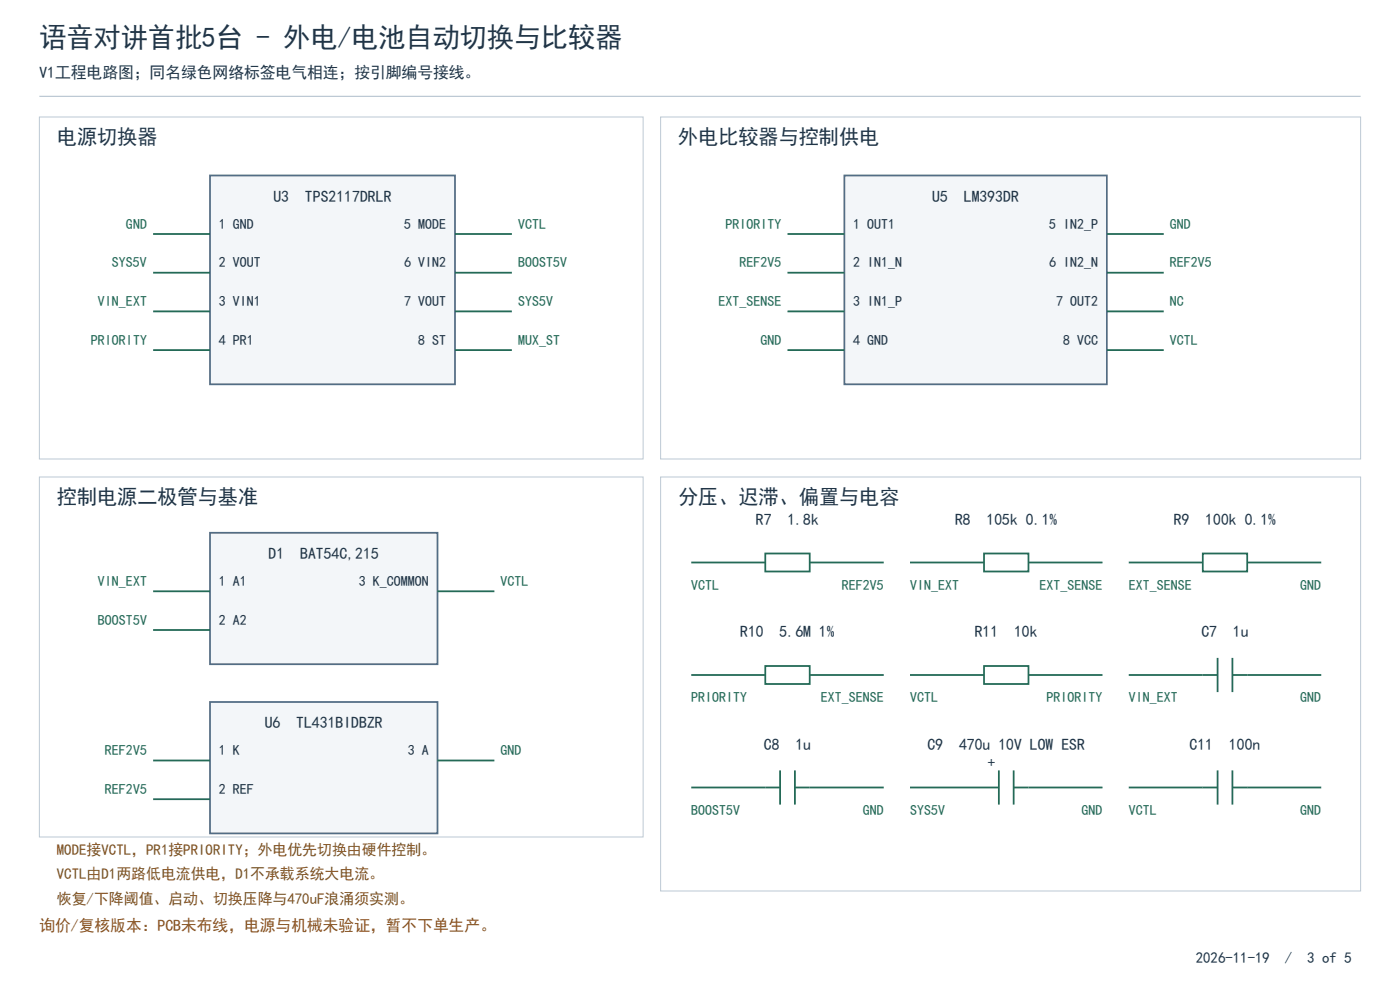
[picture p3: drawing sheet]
<svg xmlns="http://www.w3.org/2000/svg" width="396mm" height="280mm" viewBox="0 0 396 280" stroke-linecap="round" stroke-linejoin="round" font-family="sans-serif">
<defs><g id="words">
<text font-size="7.9" fill="#213547" x="11.1" y="13.2">语音对讲首批5台 - 外电/电池自动切换与比较器</text>
<g font-size="5.9" fill="#213547">
<text x="16.1" y="40.7">电源切换器</text>
<text x="191.8" y="40.7">外电比较器与控制供电</text>
<text x="16.1" y="142.5">控制电源二极管与基准</text>
<text x="191.8" y="142.5">分压、迟滞、偏置与电容</text>
</g>
<g font-size="4.6" fill="#213547">
<text x="11.1" y="22.1">V1工程电路图；同名绿色网络标签电气相连；按引脚编号接线。</text>
<text x="77.3" y="57">U3</text>
<text x="86.3" y="57">TPS2117DRLR</text>
<text x="263.7" y="57">U5</text>
<text x="272.6" y="57">LM393DR</text>
<text x="213.8" y="148.4">R7</text>
<text x="222.8" y="148.4">1.8k</text>
<text x="270.1" y="148.4">R8</text>
<text x="279.1" y="148.4">105k 0.1%</text>
<text x="332" y="148.4">R9</text>
<text x="340.9" y="148.4">100k 0.1%</text>
<text x="76" y="158.1">D1</text>
<text x="84.9" y="158.1">BAT54C,215</text>
<text x="209.4" y="180.2">R10</text>
<text x="220.5" y="180.2">5.6M 1%</text>
<text x="275.7" y="180.2">R11</text>
<text x="286.9" y="180.2">10k</text>
<text x="339.8" y="180.2">C7</text>
<text x="348.7" y="180.2">1u</text>
<text x="74.9" y="205.9">U6</text>
<text x="83.8" y="205.9">TL431BIDBZR</text>
<text x="216.1" y="212">C8</text>
<text x="225" y="212">1u</text>
<text x="262.4" y="212">C9</text>
<text x="271.3" y="212">470u 10V LOW ESR</text>
<text x="336.5" y="212">C11</text>
<text x="347.6" y="212">100n</text>
</g>
<text font-size="4.6" fill="#9b4b16" x="11.1" y="263.2">询价/复核版本：PCB未布线，电源与机械未验证，暂不下单生产。</text>
<g font-size="4.3" fill="#213547">
<text x="279.4" y="217.1">+</text>
<text x="338.2" y="272.4">2026-11-19</text>
<text x="363.5" y="272.4">/</text>
<text x="369.8" y="272.4">3 of 5</text>
</g>
<g font-size="4.3" fill="#735223">
<text x="16.1" y="241.8">MODE接VCTL，PR1接PRIORITY；外电优先切换由硬件控制。</text>
<text x="16.1" y="248.7">VCTL由D1两路低电流供电，D1不承载系统大电流。</text>
<text x="16.1" y="255.6">恢复/下降阈值、启动、切换压降与470uF浪涌须实测。</text>
</g>
<g font-size="4.1" fill="#246a57">
<text x="35.6" y="64.7">GND</text>
<text x="146.5" y="64.7">VCTL</text>
<text x="205.2" y="64.7">PRIORITY</text>
<text x="330.9" y="64.7">GND</text>
<text x="31.7" y="75.6">SYS5V</text>
<text x="146.5" y="75.6">BOOST5V</text>
<text x="209.1" y="75.6">REF2V5</text>
<text x="330.9" y="75.6">REF2V5</text>
<text x="27.7" y="86.5">VIN_EXT</text>
<text x="146.5" y="86.5">SYS5V</text>
<text x="203.2" y="86.5">EXT_SENSE</text>
<text x="330.9" y="86.5">NC</text>
<text x="25.7" y="97.5">PRIORITY</text>
<text x="146.5" y="97.5">MUX_ST</text>
<text x="215.1" y="97.5">GND</text>
<text x="330.9" y="97.5">VCTL</text>
<text x="27.7" y="165.7">VIN_EXT</text>
<text x="141.6" y="165.7">VCTL</text>
<text x="195.5" y="166.7">VCTL</text>
<text x="238.1" y="166.7">REF2V5</text>
<text x="257.4" y="166.7">VIN_EXT</text>
<text x="294" y="166.7">EXT_SENSE</text>
<text x="319.3" y="166.7">EXT_SENSE</text>
<text x="367.8" y="166.7">GND</text>
<text x="27.7" y="176.7">BOOST5V</text>
<text x="195.5" y="198.5">PRIORITY</text>
<text x="232.2" y="198.5">EXT_SENSE</text>
<text x="257.4" y="198.5">VCTL</text>
<text x="296" y="198.5">PRIORITY</text>
<text x="319.3" y="198.5">VIN_EXT</text>
<text x="367.8" y="198.5">GND</text>
<text x="29.7" y="213.6">REF2V5</text>
<text x="141.6" y="213.6">GND</text>
<text x="29.7" y="224.5">REF2V5</text>
<text x="195.5" y="230.4">BOOST5V</text>
<text x="244" y="230.4">GND</text>
<text x="257.4" y="230.4">SYS5V</text>
<text x="305.9" y="230.4">GND</text>
<text x="319.3" y="230.4">VCTL</text>
<text x="367.8" y="230.4">GND</text>
</g>
<g font-size="4.1" fill="#213547">
<text x="61.9" y="64.7">1 GND</text>
<text x="114.3" y="64.7">5 MODE</text>
<text x="241.3" y="64.7">1 OUT1</text>
<text x="296.8" y="64.7">5 IN2_P</text>
<text x="61.9" y="75.6">2 VOUT</text>
<text x="114.3" y="75.6">6 VIN2</text>
<text x="241.3" y="75.6">2 IN1_N</text>
<text x="296.8" y="75.6">6 IN2_N</text>
<text x="61.9" y="86.5">3 VIN1</text>
<text x="114.3" y="86.5">7 VOUT</text>
<text x="241.3" y="86.5">3 IN1_P</text>
<text x="298.7" y="86.5">7 OUT2</text>
<text x="61.9" y="97.5">4 PR1</text>
<text x="118.3" y="97.5">8 ST</text>
<text x="241.3" y="97.5">4 GND</text>
<text x="300.7" y="97.5">8 VCC</text>
<text x="61.9" y="165.7">1 A1</text>
<text x="101.5" y="165.7">3 K_COMMON</text>
<text x="61.9" y="176.7">2 A2</text>
<text x="61.9" y="213.6">1 K</text>
<text x="115.3" y="213.6">3 A</text>
<text x="61.9" y="224.5">2 REF</text>
</g>
</g></defs>
<path d="M11.1 27.2h373.8" fill="none" stroke="#aebdca" stroke-width=".28"/>
<path d="M11.1 33.1h170.8v96.7h-170.8z" fill-rule="evenodd" fill="#fff" stroke="#bcc9d4" stroke-width=".28"/>
<path d="M59.4 49.6h69.3v59.1h-69.3z" fill-rule="evenodd" fill="#f3f6f9" stroke="#526d85" stroke-width=".5"/>
<path d="M43.3 66.2h16.1M43.3 77.1h16.1M128.7 66.2h16.1M128.7 77.1h16.1M43.3 88.1h16.1M43.3 99h16.1M128.7 88.1h16.1M128.7 99h16.1" fill="none" stroke="#246a57" stroke-width=".5"/>
<path d="M186.9 33.1h198v96.7h-198z" fill-rule="evenodd" fill="#fff" stroke="#bcc9d4" stroke-width=".28"/>
<path d="M238.8 49.6h74.3v59.1h-74.3z" fill-rule="evenodd" fill="#f3f6f9" stroke="#526d85" stroke-width=".5"/>
<path d="M222.8 66.2h16M222.8 77.1h16M313.1 66.2h16.1M313.1 77.1h16.1M222.8 88.1h16M222.8 99h16M313.1 88.1h16.1M313.1 99h16.1" fill="none" stroke="#246a57" stroke-width=".5"/>
<path d="M11.1 134.9h170.8v101.8h-170.8z" fill-rule="evenodd" fill="#fff" stroke="#bcc9d4" stroke-width=".28"/>
<path d="M59.4 150.7h64.4v37.2h-64.4z" fill-rule="evenodd" fill="#f3f6f9" stroke="#526d85" stroke-width=".5"/>
<path d="M43.3 167.2h16.1M43.3 178.2h16.1M123.8 167.2h16" fill="none" stroke="#246a57" stroke-width=".5"/>
<path d="M59.4 198.5h64.4v37.2h-64.4z" fill-rule="evenodd" fill="#f3f6f9" stroke="#526d85" stroke-width=".5"/>
<path d="M43.3 215.1h16.1M123.8 215.1h16M43.3 226h16.1" fill="none" stroke="#246a57" stroke-width=".5"/>
<path d="M186.9 134.9h198v117.1h-198z" fill-rule="evenodd" fill="#fff" stroke="#bcc9d4" stroke-width=".28"/>
<path d="M195.5 159.1h21M229 159.1h21" fill="none" stroke="#246a57" stroke-width=".5"/>
<path d="M216.5 156.5h12.5v5.1h-12.5z" fill-rule="evenodd" fill="#fff" stroke="#246a57" stroke-width=".5"/>
<path d="M257.4 159.1h20.9M290.9 159.1h21" fill="none" stroke="#246a57" stroke-width=".5"/>
<path d="M278.3 156.5h12.6v5.1h-12.6z" fill-rule="evenodd" fill="#fff" stroke="#246a57" stroke-width=".5"/>
<path d="M319.3 159.1h20.9M352.8 159.1h20.9" fill="none" stroke="#246a57" stroke-width=".5"/>
<path d="M340.2 156.5h12.6v5.1h-12.6z" fill-rule="evenodd" fill="#fff" stroke="#246a57" stroke-width=".5"/>
<path d="M195.5 190.9h21M229 190.9h21" fill="none" stroke="#246a57" stroke-width=".5"/>
<path d="M216.5 188.4h12.5v5.1h-12.5z" fill-rule="evenodd" fill="#fff" stroke="#246a57" stroke-width=".5"/>
<path d="M257.4 190.9h20.9M290.9 190.9h21" fill="none" stroke="#246a57" stroke-width=".5"/>
<path d="M278.3 188.4h12.6v5.1h-12.6z" fill-rule="evenodd" fill="#fff" stroke="#246a57" stroke-width=".5"/>
<g fill="none" stroke="#246a57" stroke-width=".5">
<path d="M319.3 190.9h25.1M344.4 186.1v9.6M348.6 190.9h25.1M348.6 186.1v9.6M220.7 217.9v9.7M224.8 217.9v9.7M282.5 217.9v9.7M286.7 217.9v9.7M344.4 217.9v9.7M348.6 217.9v9.7M195.5 222.7h25.2M224.8 222.7h25.2"/>
<path d="M257.4 222.7h25.1M286.7 222.7h25.2M319.3 222.7h25.1M348.6 222.7h25.1"/>
</g>
<use href="#words"/>
</svg>
